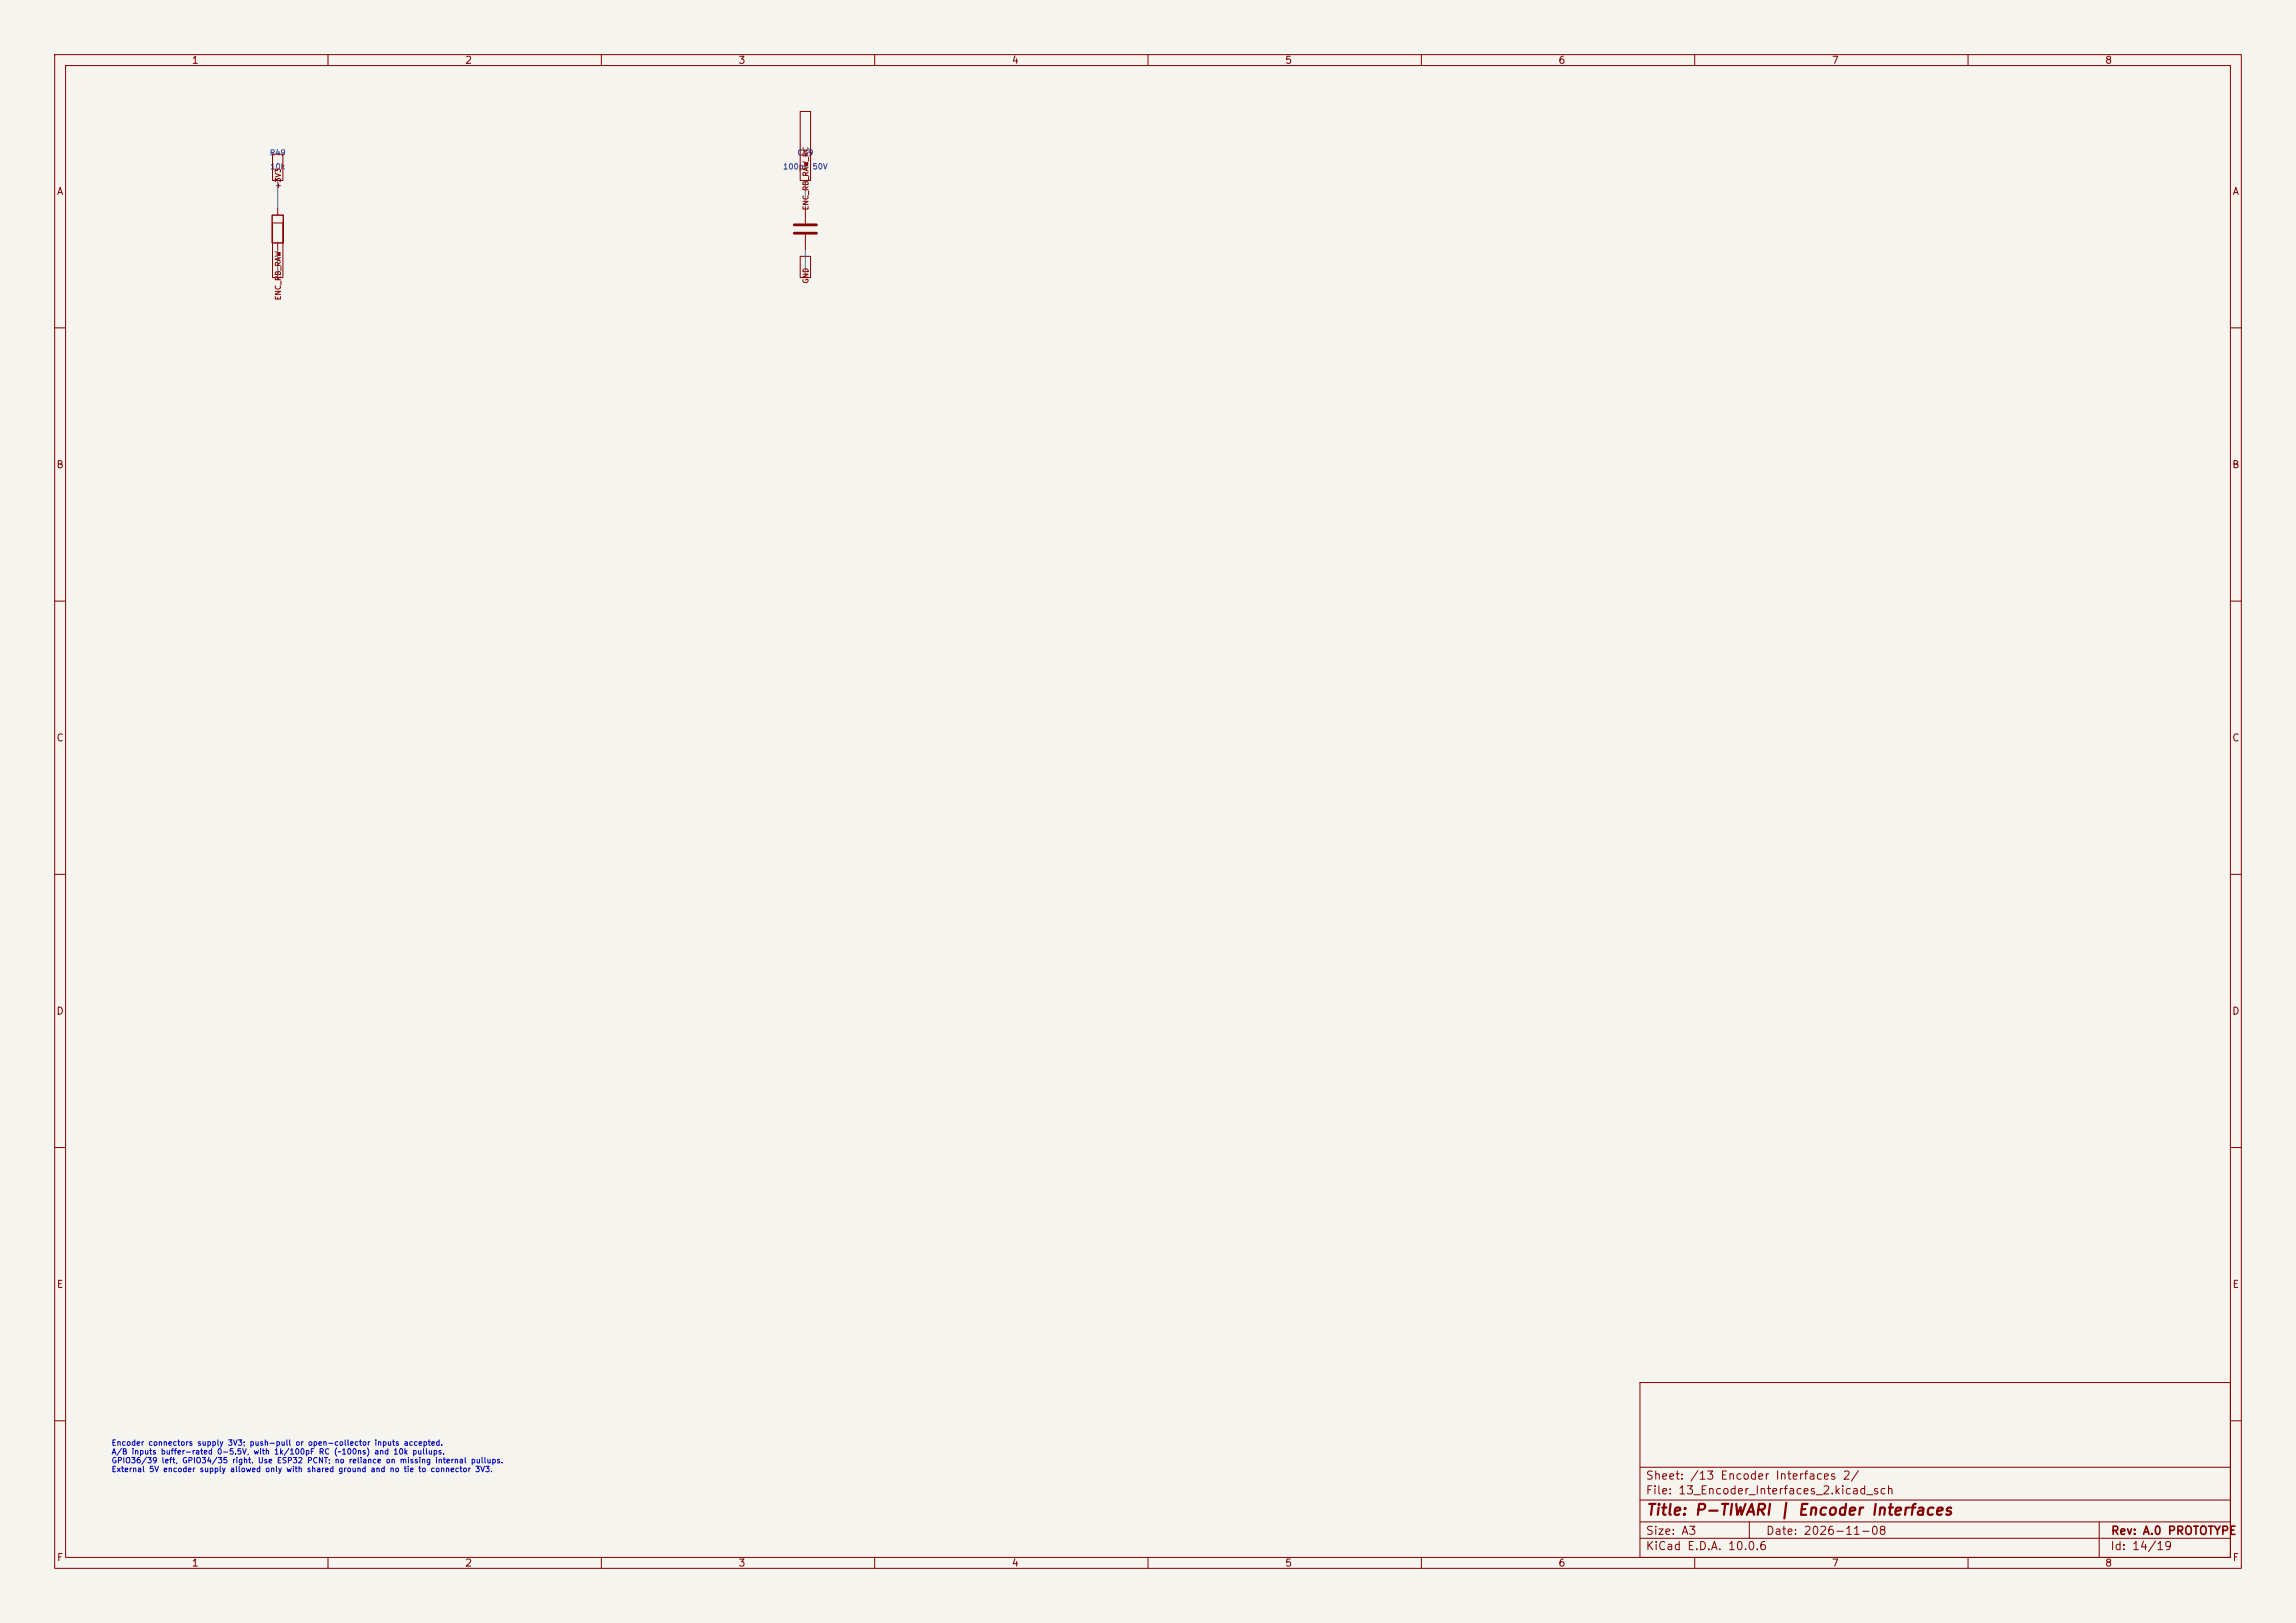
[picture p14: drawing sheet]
(kicad_sch (version 20250114) (generator "eeschema") (paper "A3") (title_block (title "P-TIWARI | Encoder Interfaces") (rev "A.0 PROTOTYPE") (date "2026-11-08")) (lib_symbols (symbol "Device:R" (pin_numbers (hide yes)) (pin_names (offset 0)) (exclude_from_sim no) (in_bom yes) (on_board yes) (in_pos_files yes) (duplicate_pin_numbers_are_jumpers no) (property "Reference" "R" (at 2.032 0 90) (show_name no) (do_not_autoplace no) (effects (font (size 1.27 1.27)))) (property "Value" "R" (at 0 0 90) (show_name no) (do_not_autoplace no) (effects (font (size 1.27 1.27)))) (property "Footprint" "" (at -1.778 0 90) (show_name no) (do_not_autoplace no) (hide yes) (effects (font (size 1.27 1.27)))) (property "Datasheet" "" (at 0 0 0) (show_name no) (do_not_autoplace no) (hide yes) (effects (font (size 1.27 1.27)))) (property "Description" "Resistor" (at 0 0 0) (show_name no) (do_not_autoplace no) (hide yes) (effects (font (size 1.27 1.27)))) (property "ki_keywords" "R res resistor" (at 0 0 0) (show_name no) (do_not_autoplace no) (hide yes) (effects (font (size 1.27 1.27)))) (property "ki_fp_filters" "R_*" (at 0 0 0) (show_name no) (do_not_autoplace no) (hide yes) (effects (font (size 1.27 1.27)))) (symbol "R_0_1" (rectangle (start -1.016 -2.54) (end 1.016 2.54) (stroke (width 0.254) (type default)) (fill (type none)))) (symbol "R_1_1" (pin passive line (at 0 3.81 270) (length 1.27) (name "" (effects (font (size 1.27 1.27)))) (number "1" (effects (font (size 1.27 1.27))))) (pin passive line (at 0 -3.81 90) (length 1.27) (name "" (effects (font (size 1.27 1.27)))) (number "2" (effects (font (size 1.27 1.27)))))) (embedded_fonts no)) (symbol "Device:C" (pin_numbers (hide yes)) (pin_names (offset 0.254)) (exclude_from_sim no) (in_bom yes) (on_board yes) (in_pos_files yes) (duplicate_pin_numbers_are_jumpers no) (property "Reference" "C" (at 0.635 2.54 0) (show_name no) (do_not_autoplace no) (effects (font (size 1.27 1.27)) (justify left))) (property "Value" "C" (at 0.635 -2.54 0) (show_name no) (do_not_autoplace no) (effects (font (size 1.27 1.27)) (justify left))) (property "Footprint" "" (at 0.9652 -3.81 0) (show_name no) (do_not_autoplace no) (hide yes) (effects (font (size 1.27 1.27)))) (property "Datasheet" "" (at 0 0 0) (show_name no) (do_not_autoplace no) (hide yes) (effects (font (size 1.27 1.27)))) (property "Description" "Unpolarized capacitor" (at 0 0 0) (show_name no) (do_not_autoplace no) (hide yes) (effects (font (size 1.27 1.27)))) (property "ki_keywords" "cap capacitor" (at 0 0 0) (show_name no) (do_not_autoplace no) (hide yes) (effects (font (size 1.27 1.27)))) (property "ki_fp_filters" "C_*" (at 0 0 0) (show_name no) (do_not_autoplace no) (hide yes) (effects (font (size 1.27 1.27)))) (symbol "C_0_1" (polyline (pts (xy -2.032 0.762) (xy 2.032 0.762)) (stroke (width 0.508) (type default)) (fill (type none))) (polyline (pts (xy -2.032 -0.762) (xy 2.032 -0.762)) (stroke (width 0.508) (type default)) (fill (type none)))) (symbol "C_1_1" (pin passive line (at 0 3.81 270) (length 2.794) (name "" (effects (font (size 1.27 1.27)))) (number "1" (effects (font (size 1.27 1.27))))) (pin passive line (at 0 -3.81 90) (length 2.794) (name "" (effects (font (size 1.27 1.27)))) (number "2" (effects (font (size 1.27 1.27)))))) (embedded_fonts no))) (wire (pts (xy 50.8 38.1) (xy 50.8 33.02)) (stroke (width 0) (type default))) (global_label "+3V3" (shape passive) (at 50.8 33.02 270.0) (fields_autoplaced yes) (effects (font (size 0.95 0.95)))) (wire (pts (xy 50.8 45.72) (xy 50.8 50.8)) (stroke (width 0) (type default))) (global_label "ENC_RB_RAW" (shape passive) (at 50.8 50.8 90.0) (fields_autoplaced yes) (effects (font (size 0.95 0.95)))) (symbol (lib_id "Device:R") (at 50.8 41.91 0) (unit 1) (in_bom yes) (on_board yes) (dnp no) (property "Reference" "R49" (at 50.8 27.939999999999994 0) (effects (font (size 1 1)))) (property "Value" "10k" (at 50.8 30.479999999999993 0) (effects (font (size 1 1)))) (property "Footprint" "Resistor_SMD:R_0603_1608Metric" (at 50.8 41.91 0) (effects (font (size 1 1))) (hide yes)) (property "MPN" "RC0603FR-0710KL" (at 50.8 41.91 0) (effects (font (size 1 1))) (hide yes)) (property "Manufacturer" "Yageo" (at 50.8 41.91 0) (effects (font (size 1 1))) (hide yes)) (property "Datasheet" "" (at 50.8 41.91 0) (effects (font (size 1 1))) (hide yes)) (pin "1") (pin "2")) (wire (pts (xy 147.32 38.1) (xy 147.32 33.02)) (stroke (width 0) (type default))) (global_label "ENC_RB_RAW_RC" (shape passive) (at 147.32 33.02 270.0) (fields_autoplaced yes) (effects (font (size 0.95 0.95)))) (wire (pts (xy 147.32 45.72) (xy 147.32 50.8)) (stroke (width 0) (type default))) (global_label "GND" (shape passive) (at 147.32 50.8 90.0) (fields_autoplaced yes) (effects (font (size 0.95 0.95)))) (symbol (lib_id "Device:C") (at 147.32 41.91 0) (unit 1) (in_bom yes) (on_board yes) (dnp no) (property "Reference" "C59" (at 147.32 27.939999999999994 0) (effects (font (size 1 1)))) (property "Value" "100pF 50V" (at 147.32 30.479999999999993 0) (effects (font (size 1 1)))) (property "Footprint" "Capacitor_SMD:C_0603_1608Metric" (at 147.32 41.91 0) (effects (font (size 1 1))) (hide yes)) (property "MPN" "GRM1885C1H101JA01D" (at 147.32 41.91 0) (effects (font (size 1 1))) (hide yes)) (property "Manufacturer" "Murata" (at 147.32 41.91 0) (effects (font (size 1 1))) (hide yes)) (property "Datasheet" "" (at 147.32 41.91 0) (effects (font (size 1 1))) (hide yes)) (pin "1") (pin "2")) (text "Encoder connectors supply 3V3; push-pull or open-collector inputs accepted.\nA/B inputs buffer-rated 0-5.5V, with 1k/100pF RC (~100ns) and 10k pullups.\nGPIO36/39 left, GPIO34/35 right. Use ESP32 PCNT; no reliance on missing internal pullups.\nExternal 5V encoder supply allowed only with shared ground and no tie to connector 3V3." (at 20.32 266.7 0) (effects (font (size 1.0 1.0)) (justify left))) (embedded_fonts no))
